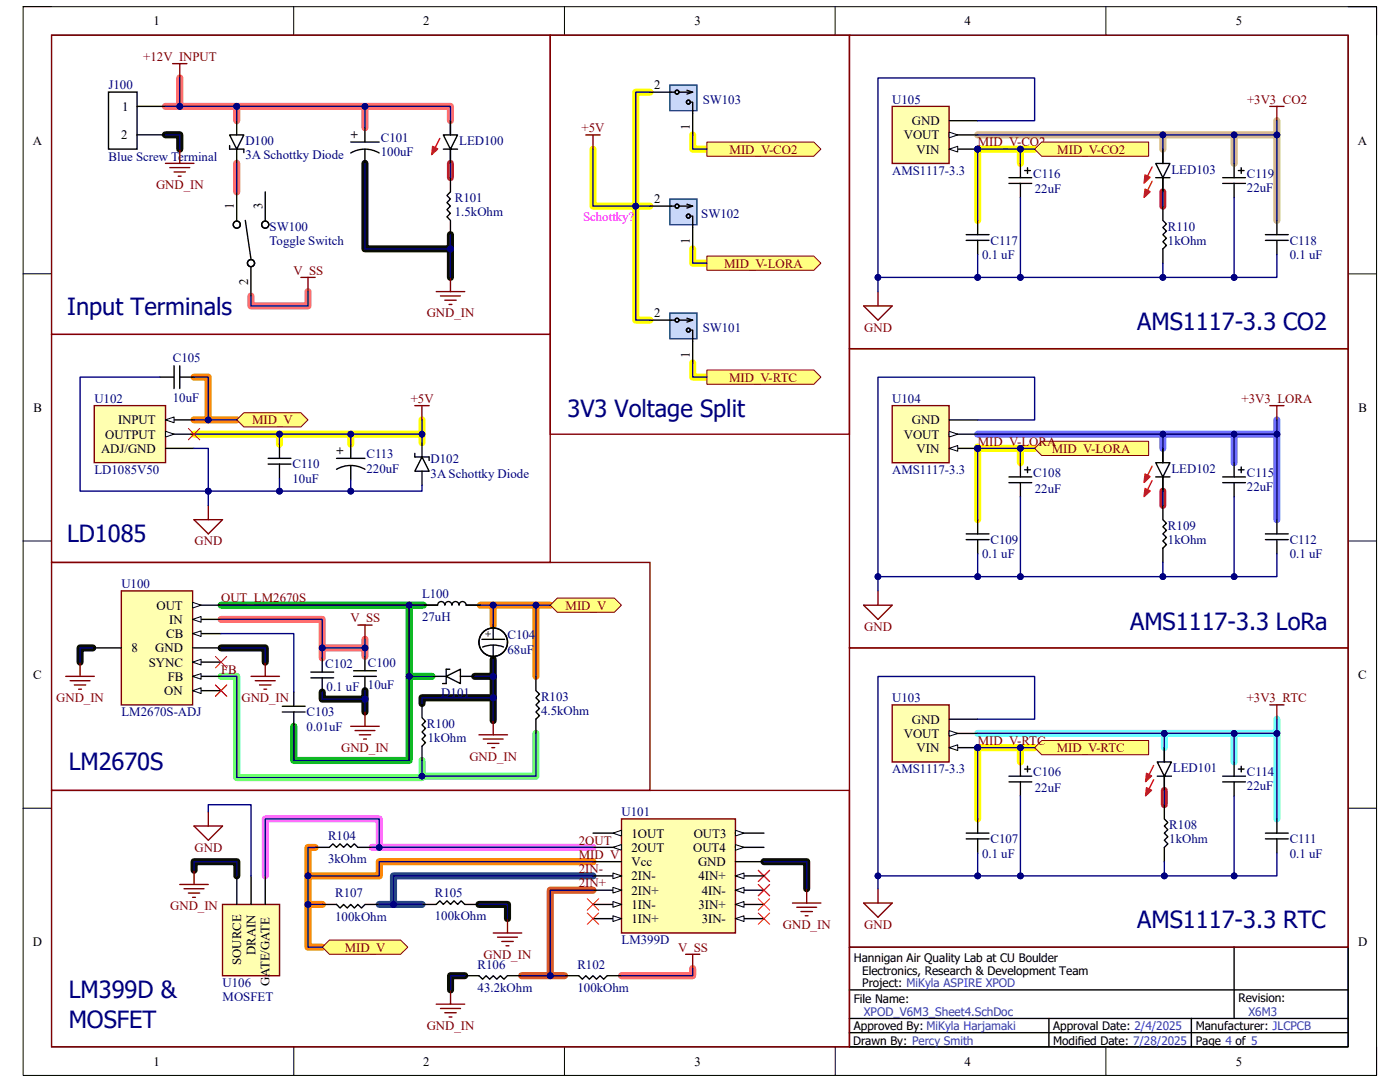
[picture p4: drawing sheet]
<svg xmlns="http://www.w3.org/2000/svg" width="279mm" height="216mm" viewBox="0 0 279 216" stroke-linecap="round" stroke-linejoin="round" font-family="sans-serif">
<defs><g id="words">
<g font-size="4.7" fill="#000080">
<text x="13.4" y="62.9">Input Terminals</text>
<text x="227" y="65.8">AMS1117-3.3 CO2</text>
<text x="113.2" y="83.1">3V3 Voltage Split</text>
<text x="13.4" y="108.1">LD1085</text>
<text x="225.6" y="125.8">AMS1117-3.3 LoRa</text>
<text x="13.7" y="153.6">LM2670S</text>
<text x="227" y="185.2">AMS1117-3.3 RTC</text>
<text x="13.7" y="199.1">LM399D &amp;</text>
<text x="13.7" y="205.1">MOSFET</text>
</g>
<g font-size="2.6">
<text x="30.6" y="5.1">1</text>
<text x="84.5" y="5.1">2</text>
<text x="138.6" y="5.1">3</text>
<text x="192.5" y="5.1">4</text>
<text x="246.6" y="5.1">5</text>
<text x="130.5" y="17.8">2</text>
<text x="24.4" y="22.1">1</text>
<text x="6.5" y="28.9">A</text>
<text x="24.2" y="27.8">2</text>
<text x="69.8" y="26.1" transform="rotate(90 69.8 26.1)">+</text>
<text x="137.7" y="25.9" transform="rotate(-90 137.7 25.9)">1</text>
<text x="180.4" y="27.8">VOUT</text>
<text x="182" y="25">GND</text>
<text x="271" y="28.9">A</text>
<text x="182.9" y="30.6">VIN</text>
<text x="46.7" y="41.7" transform="rotate(-90 46.7 41.7)">1</text>
<text x="52.4" y="41.7" transform="rotate(-90 52.4 41.7)">3</text>
<text x="130.5" y="40.6">2</text>
<text x="137.7" y="48.6" transform="rotate(-90 137.7 48.6)">1</text>
<text x="49.6" y="56.8" transform="rotate(-90 49.6 56.8)">2</text>
<text x="130.5" y="63.3">2</text>
<text x="137.7" y="71.4" transform="rotate(-90 137.7 71.4)">1</text>
<text x="6.7" y="82.2">B</text>
<text x="271.1" y="82.2">B</text>
<text x="21" y="87.5">OUTPUT</text>
<text x="23.6" y="84.7">INPUT</text>
<text x="67" y="89.2" transform="rotate(90 67 89.2)">+</text>
<text x="180.4" y="87.5">VOUT</text>
<text x="182" y="84.7">GND</text>
<text x="20.2" y="90.4">ADJ/GND</text>
<text x="182.9" y="90.4">VIN</text>
<text x="31.2" y="121.6">OUT</text>
<text x="33.8" y="124.5">IN</text>
<text x="26.2" y="130.2">8</text>
<text x="31" y="130.2">GND</text>
<text x="33.2" y="127.3">CB</text>
<text x="6.6" y="135.5">C</text>
<text x="29.7" y="133">SYNC</text>
<text x="33.5" y="135.8">FB</text>
<text x="271.1" y="135.5">C</text>
<text x="32.8" y="138.7">ON</text>
<text x="180.4" y="147.2">VOUT</text>
<text x="182" y="144.4">GND</text>
<text x="182.9" y="150.1">VIN</text>
<text x="126" y="167.1">1OUT</text>
<text x="138.5" y="167.1">OUT3</text>
<text x="126" y="170">2OUT</text>
<text x="126" y="172.8">Vcc</text>
<text x="138.3" y="170">OUT4</text>
<text x="139.3" y="172.8">GND</text>
<text x="126" y="175.7">2IN-</text>
<text x="126" y="178.5">2IN+</text>
<text x="139.4" y="175.7">4IN+</text>
<text x="140" y="178.5">4IN-</text>
<text x="126" y="181.3">1IN-</text>
<text x="126" y="184.2">1IN+</text>
<text x="139.4" y="181.3">3IN+</text>
<text x="140" y="184.2">3IN-</text>
<text x="6.6" y="188.8">D</text>
<text x="51" y="190.5" transform="rotate(-90 51 190.5)">DRAIN</text>
<text x="271" y="188.8">D</text>
<text x="48.1" y="192.5" transform="rotate(-90 48.1 192.5)">SOURCE</text>
<text x="53.8" y="196.8" transform="rotate(-90 53.8 196.8)">GATE/GATE</text>
<text x="30.6" y="212.6">1</text>
<text x="84.5" y="212.6">2</text>
<text x="138.6" y="212.6">3</text>
<text x="192.5" y="212.6">4</text>
<text x="246.6" y="212.6">5</text>
</g>
<g font-size="2.6" fill="#000080">
<text x="21.7" y="17.8">J100</text>
<text x="140.3" y="20.7">SW103</text>
<text x="178.1" y="20.7">U105</text>
<text x="49" y="28.9">D100</text>
<text x="76" y="28.4">C101</text>
<text x="91.6" y="28.9">LED100</text>
<text x="21.7" y="32.1">Blue Screw Terminal</text>
<text x="49" y="31.8">3A Schottky Diode</text>
<text x="76" y="31.2">100uF</text>
<text x="178.1" y="34.9">AMS1117-3.3</text>
<text x="206.2" y="35.5">C116</text>
<text x="233.8" y="34.6">LED103</text>
<text x="248.9" y="35.5">C119</text>
<text x="90.8" y="40.3">R101</text>
<text x="206.5" y="38.6">22uF</text>
<text x="248.9" y="38.3">22uF</text>
<text x="53.8" y="46">SW100</text>
<text x="90.8" y="43.2">1.5kOhm</text>
<text x="140" y="43.4">SW102</text>
<text x="233.1" y="46">R110</text>
<text x="53.8" y="48.8">Toggle Switch</text>
<text x="196" y="51.7">0.1 uF</text>
<text x="197.7" y="48.8">C117</text>
<text x="233.1" y="48.8">1kOhm</text>
<text x="257.4" y="48.8">C118</text>
<text x="257.4" y="51.7">0.1 uF</text>
<text x="140.3" y="66.2">SW101</text>
<text x="34.5" y="72.2">C105</text>
<text x="18.8" y="80.4">U102</text>
<text x="34.5" y="80.1">10uF</text>
<text x="178.1" y="80.4">U104</text>
<text x="18.8" y="94.6">LD1085V50</text>
<text x="58.4" y="93.5">C110</text>
<text x="73.1" y="91.5">C113</text>
<text x="73.1" y="94.3">220uF</text>
<text x="85.9" y="92.5">D102</text>
<text x="85.9" y="95.3">3A Schottky Diode</text>
<text x="178.1" y="94.6">AMS1117-3.3</text>
<text x="206.2" y="95.2">C108</text>
<text x="233.8" y="94.3">LED102</text>
<text x="248.9" y="95.2">C115</text>
<text x="58.4" y="96.3">10uF</text>
<text x="206.5" y="98.3">22uF</text>
<text x="248.9" y="98">22uF</text>
<text x="233.1" y="105.7">R109</text>
<text x="196" y="111.4">0.1 uF</text>
<text x="197.7" y="108.5">C109</text>
<text x="233.1" y="108.5">1kOhm</text>
<text x="257.4" y="108.5">C112</text>
<text x="257.4" y="111.4">0.1 uF</text>
<text x="24.2" y="117.4">U100</text>
<text x="84.2" y="119.4">L100</text>
<text x="84.2" y="123.9">27uH</text>
<text x="101.3" y="127.6">C104</text>
<text x="101.3" y="130.5">68uF</text>
<text x="64.9" y="133.3">C102</text>
<text x="65.2" y="137.8">0.1 uF</text>
<text x="73.4" y="133">C100</text>
<text x="73.4" y="137.6">10uF</text>
<text x="24.2" y="143">LM2670S-ADJ</text>
<text x="61.2" y="143">C103</text>
<text x="88.1" y="139">D101</text>
<text x="108" y="139.8">R103</text>
<text x="108" y="142.7">4.5kOhm</text>
<text x="178.1" y="140.1">U103</text>
<text x="61.2" y="145.8">0.01uF</text>
<text x="85.2" y="145.2">R100</text>
<text x="85.4" y="148.1">1kOhm</text>
<text x="178.1" y="154.3">AMS1117-3.3</text>
<text x="206.2" y="154.9">C106</text>
<text x="234.1" y="154.1">LED101</text>
<text x="248.9" y="154.9">C114</text>
<text x="206.5" y="158">22uF</text>
<text x="248.9" y="157.7">22uF</text>
<text x="65.5" y="167.6">R104</text>
<text x="124" y="162.9">U101</text>
<text x="233.4" y="165.4">R108</text>
<text x="65.5" y="172.2">3kOhm</text>
<text x="196" y="171.1">0.1 uF</text>
<text x="197.7" y="168.3">C107</text>
<text x="233.4" y="168.3">1kOhm</text>
<text x="257.4" y="168.3">C111</text>
<text x="257.4" y="171.1">0.1 uF</text>
<text x="66.9" y="179.1">R107</text>
<text x="86.8" y="178.9">R105</text>
<text x="66.9" y="183.8">100kOhm</text>
<text x="86.8" y="183.6">100kOhm</text>
<text x="124" y="188.4">LM399D</text>
<text x="44.4" y="197">U106</text>
<text x="95.3" y="193.3">R106</text>
<text x="95.3" y="198">43.2kOhm</text>
<text x="115.2" y="193.3">R102</text>
<text x="115.2" y="198">100kOhm</text>
<text x="44.4" y="199.8">MOSFET</text>
</g>
<g font-size="2.6" fill="#800000">
<text x="28.6" y="12.1">+12V_INPUT</text>
<text x="248.9" y="20.7">+3V3_CO2</text>
<text x="116.1" y="26.4">+5V</text>
<text x="195.1" y="29.2">MID_V-CO2</text>
<text x="145.6" y="30.6">MID_V-CO2</text>
<text x="211" y="30.6">MID_V-CO2</text>
<text x="31.1" y="37.7">GND_IN</text>
<text x="144.5" y="53.4">MID_V-LORA</text>
<text x="58.5" y="54.8">V_SS</text>
<text x="85.2" y="63.3">GND_IN</text>
<text x="172.5" y="66.2">GND</text>
<text x="145.5" y="76.1">MID_V-RTC</text>
<text x="82" y="80.4">+5V</text>
<text x="247.8" y="80.4">+3V3_LORA</text>
<text x="50.3" y="84.7">MID_V</text>
<text x="195.1" y="88.9">MID_V-LORA</text>
<text x="209.9" y="90.4">MID_V-LORA</text>
<text x="38.8" y="108.8">GND</text>
<text x="44.1" y="120.2">OUT_LM2670S</text>
<text x="69.9" y="124.2">V_SS</text>
<text x="112.9" y="121.6">MID_V</text>
<text x="172.5" y="125.9">GND</text>
<text x="44.1" y="134.4">FB</text>
<text x="11.2" y="140.1">GND_IN</text>
<text x="48.2" y="140.1">GND_IN</text>
<text x="248.8" y="140.1">+3V3_RTC</text>
<text x="195.1" y="148.6">MID_V-RTC</text>
<text x="68.1" y="150.1">GND_IN</text>
<text x="93.7" y="151.8">GND_IN</text>
<text x="210.9" y="150.1">MID_V-RTC</text>
<text x="38.8" y="170">GND</text>
<text x="115.5" y="171.4">MID_V</text>
<text x="115.5" y="168.6">2OUT</text>
<text x="115.5" y="174.2">2IN-</text>
<text x="115.5" y="177.1">2IN+</text>
<text x="34" y="181.6">GND_IN</text>
<text x="156.3" y="185.3">GND_IN</text>
<text x="172.5" y="185.3">GND</text>
<text x="68.8" y="189.9">MID_V</text>
<text x="96.5" y="191.3">GND_IN</text>
<text x="135.3" y="189.9">V_SS</text>
<text x="85.2" y="205.5">GND_IN</text>
</g>
<text font-size="2.6" fill="#f0f" x="116.4" y="44">Schottky?</text>
<g font-size="2.3">
<text x="170.4" y="191.9">Hannigan Air Quality Lab at CU Boulder</text>
<text x="172.1" y="194.5">Electronics, Research &amp; Development Team</text>
<text x="172.1" y="197">Project: MiKyla ASPIRE XPOD</text>
<text x="170.4" y="200.2">File Name:</text>
<text x="247.2" y="199.9">Revision:</text>
<text x="170.2" y="208.4">Drawn By: Percy Smith</text>
<text x="170.4" y="205.6">Approved By: MiKyla Harjamaki</text>
<text x="210.2" y="208.4">Modified Date: 7/28/2025</text>
<text x="210.2" y="205.6">Approval Date: 2/4/2025</text>
<text x="238.6" y="205.6">Manufacturer: JLCPCB</text>
<text x="238.6" y="208.4">Page 4 of 5</text>
</g>
<g font-size="2.3" fill="#15c">
<text x="172.4" y="202.7">XPOD_V6M3_Sheet4.SchDoc</text>
<text x="249.2" y="202.7">X6M3</text>
</g>
<text font-size="2.1" x="96.8" y="126" transform="rotate(90 96.8 126)">+</text>
</g></defs>
<path d="M4.6 1.3h270.1v213.3h-270.1z" fill="none" stroke="#000" stroke-width=".2"/>
<path d="M10.3 7h258.7v201.9h-258.7z" fill="#fff"/>
<g fill="none" stroke="#000" stroke-width=".2">
<path d="M4.6 1.3h5.7M10.3 7h258.7v201.9h-258.7zM58.6 1.3v5.7M112.6 1.3v5.7M166.7 1.3v5.7M220.7 1.3v5.7M269 1.3h5.7v5.7M4.6 54.6h5.7M269 54.7h5.7M4.6 107.9h5.7M269 107.9h5.7M4.6 161.3h5.7"/>
<path d="M269 161.3h5.7M58.6 208.9v5.7M112.6 208.9v5.7M166.7 208.9v5.7M220.7 208.9v5.7M274.7 208.9v5.7"/>
</g>
<path d="M35.9 15.5v5.7h11.3M33 21.2h2.9M47.2 21.2h25.6v4.3M47.2 21.2v2.9M47.2 32.6v5.7M72.8 21.2h17.1v2.9M61.5 58.2v2.8h-11.4v-1.9M44.1 123.6h20.2v7.7M64.3 129.3h8.5M72.8 127.6v3.4M138.2 193.3v1.4h-14.2" fill="none" stroke="#ff6e6e" stroke-width="1.4"/>
<g fill="none" stroke="#ff0" stroke-width="1.4">
<path d="M129.7 18.4h-2.8v22.7h-8.6v-11.3M138.2 26.9v2.9h2.9M203.6 29.8v2.8M206.5 29.8h-11.4v14.2M129.7 41.1h-2.8v22.8h2.8M138.2 49.7v2.8h2.9M138.2 72.4v2.8h2.9M38.7 86.6h45.5v1.7M55.8 86.6v2M70 86.6v2M84.2 83.8v2.8M195.1 89.5h11.4"/>
<path d="M195.1 89.2v14.5M203.6 89.5v2.8M203.6 149.2v2.8M206.5 149.2h-11.4v14.2"/>
</g>
<path d="M232.1 26.9v2.9M246.3 26.9v5.7M254.8 24.1v2.8h-59.7M254.8 26.9v17.1" fill="none" stroke="#ccb87b" stroke-width="1.4"/>
<g fill="none" stroke="#080d02" stroke-width="1.4">
<path d="M33 26.9h2.9v2.9M72.8 32.6v17.1h17.1v-2.9M89.9 49.7v5.7M18.5 129.3h-2.5v2.8M44.1 129.3h8.8v2.8M72.8 139.5v2.6M72.8 137.8v1.7h-8.5v-1.4M98.4 139.2h-14.2v1.2M98.4 131.6v3.4h-3.7M98.4 135v8.8M38.7 173.7v-1.8h8.6v2.9M152.5 171.9h8.5v5.4"/>
<path d="M92.8 194.7h-2.9v2.8M95.6 180.5h5.7v2.8"/>
</g>
<path d="M89.9 32.6v2.9M232.1 38.3v2.8M232.1 98v2.9M232.4 157.7v2.9" fill="none" stroke="#d62654" stroke-width="1.4"/>
<path d="M38.7 75.2h2.9v8.6h-2.9M41.6 83.8h5.6M95.9 120.8h13.9M98.4 120.8v3.9M107 120.8v14.2M62.9 169.1h-1.4v5.7M118.3 171.9h-42.6v2.9h-14.2v14.2h2.8M61.5 180.5h2.8" fill="none" stroke="#fd8400" stroke-width="1.4"/>
<path d="M232.1 86.6v2.9M246.3 86.6v5.7M254.8 83.8v2.8h-59.7M254.8 86.6v17.1" fill="none" stroke="#6e6eff" stroke-width="1.4"/>
<path d="M44.1 120.8h37.6v30.9h-23.1v-6.8M81.7 135h4.5M81.7 120.8h2.8" fill="none" stroke="#00be00" stroke-width="1.4"/>
<path d="M44.1 135h3.1v20.2h37v-.3h22.8v-8.6M84.2 151.7v3.2" fill="none" stroke="#6eff6e" stroke-width="1.4"/>
<path d="M232.4 146.3v2.9M246.3 146.3v5.7M254.8 143.5v2.8h-59.7M254.8 146.3v17.1" fill="none" stroke="#6effff" stroke-width="1.4"/>
<path d="M74.3 169.1h44M75.7 169.1v-5.7h-22.8v11.4" fill="none" stroke="#ff6eff" stroke-width="1.4"/>
<path d="M118.3 174.8h-39.8v5.7h-2.8M78.5 180.5h5.7" fill="none" stroke="#1c4587" stroke-width="1.4"/>
<path d="M118.3 177.6h-8.5v17.1h-5.7M109.8 194.7h2.8" fill="none" stroke="#de4f16" stroke-width="1.4"/>
<path d="M21.7 18.4h5.6v11.4h-5.6zM27.3 21.2h5.7M27.3 26.9h5.7M169.5 189h99.5v19.9h-99.5zM169.5 197.5h99.5M246.3 189v14.2M169.5 206.1h99.5M169.5 203.2h99.5M209.3 203.2v5.7M237.8 203.2v5.7" fill="none" stroke="#000" stroke-width=".28"/>
<path d="M34.5 12.7h2.8M35.9 12.7v2.8M253.4 21.2h2.8M254.8 21.2v2.9" fill="none" stroke="#800000" stroke-width=".28"/>
<path d="M133.7 17h5.4v5.1h-5.4z" fill="#c9daf8"/>
<path d="M133.7 17h5.4v5.1h-5.4z" fill="none" stroke="#073763" stroke-width=".28"/>
<g fill="none" stroke="#000" stroke-width=".28">
<path d="M129.7 18.4h4.8M135.7 18.4h2.5M137.1 18l1.1 .4-1.1 .4M138 20.4h.2v6.5"/>
<circle cx="135.1" cy="18.4" r=".39"/>
<circle cx="137.4" cy="20.4" r=".39"/>
</g>
<circle cx="195.1" cy="29.8" r=".57" fill="#000080"/>
<circle cx="195.1" cy="29.8" r=".57" fill="none" stroke="#000080" stroke-width=".2"/>
<path d="M178.1 21.2h11.3v11.4h-11.3z" fill="#ffffb0"/>
<path d="M178.1 21.2h11.3v11.4h-11.3z" fill="none" stroke="#800000" stroke-width=".28"/>
<path d="M189.4 29.8h5.7" fill="none" stroke="#000" stroke-width=".28"/>
<path d="M189.4 29.8l1.7-.6v1.1z" fill="#f8fcff"/>
<path d="M189.4 29.8l1.7-.6v1.1z" fill="none" stroke="#000" stroke-width=".2"/>
<circle cx="195.1" cy="29.8" r=".57" fill="#000080"/>
<circle cx="195.1" cy="29.8" r=".57" fill="none" stroke="#000080" stroke-width=".2"/>
<path d="M189.4 26.9h5.7" fill="none" stroke="#000" stroke-width=".28"/>
<path d="M189.4 26.4l1.7 .5-1.7 .6z" fill="#f8fcff"/>
<path d="M189.4 26.4l1.7 .5-1.7 .6z" fill="none" stroke="#000" stroke-width=".2"/>
<path d="M45.8 29v.8h1.4M47.2 29.8l1.5-2.9h-2.9l1.4 2.9h1.5v.7M47.2 24.1v2.8M47.2 29.8v2.8M88.5 29.8h1.4M89.9 24.1v2.8M91.3 29.8h-1.4l-1.4-2.9h2.8l-1.4 2.9v2.8M189.4 24.1h5.7" fill="none" stroke="#000" stroke-width=".28"/>
<path d="M87.8 27.6l-1.5 2.9" fill="none" stroke="#f00" stroke-width=".28"/>
<path d="M86.3 29.2l1.1 .5-1.3 1.2z" fill="#f00"/>
<path d="M86.3 29.2l1.1 .5-1.3 1.2z" fill="none" stroke="#f00" stroke-width=".28"/>
<path d="M70 28.3h5.7M70 30.5a5.7 5.7 0 0 1 5.7 0M72.8 25.5v2.8M72.8 29.8v2.8M89.9 24.1v2.8M89.9 29.8v2.8" fill="none" stroke="#000" stroke-width=".28"/>
<circle cx="195.1" cy="29.8" r=".57" fill="#000080"/>
<circle cx="195.1" cy="29.8" r=".57" fill="none" stroke="#000080" stroke-width=".2"/>
<path d="M33 32.6h5.7M33.9 33.4h4M34.7 34.3h2.3M35.6 35.2h.6M35.9 29.8v2.8M116.9 26.9h2.9M118.3 26.9v2.9" fill="none" stroke="#800000" stroke-width=".28"/>
<circle cx="195.1" cy="29.8" r=".57" fill="#000080"/>
<circle cx="195.1" cy="29.8" r=".57" fill="none" stroke="#000080" stroke-width=".2"/>
<path d="M141.1 28.3h21.3l1.4 1.5-1.4 1.4h-21.3z" fill-rule="evenodd" fill="#ffff80"/>
<path d="M141.1 28.3h21.3l1.4 1.5-1.4 1.4h-21.3z" fill="none" stroke="#800000" stroke-width=".2"/>
<path d="M206.5 29.8l1.4-1.5h21.3v2.9h-21.3z" fill-rule="evenodd" fill="#ffff80"/>
<path d="M206.5 29.8l1.4-1.5h21.3v2.9h-21.3z" fill="none" stroke="#800000" stroke-width=".2"/>
<path d="M230.7 35.5h1.4M232.1 29.8v2.8M233.5 35.5h-1.4l-1.4-2.9h2.8l-1.4 2.9v2.8" fill="none" stroke="#000" stroke-width=".28"/>
<path d="M229.9 33.3l-1.4 2.9" fill="none" stroke="#f00" stroke-width=".28"/>
<path d="M228.5 34.9l1 .5-1.2 1.2z" fill="#f00"/>
<path d="M228.5 34.9l1 .5-1.2 1.2zM229.9 36.2l-1.4 2.8" fill="none" stroke="#f00" stroke-width=".28"/>
<path d="M232.1 29.8v2.8M232.1 35.5v2.8" fill="none" stroke="#000" stroke-width=".28"/>
<path d="M228.5 37.7l1 .5-1.2 1.2z" fill="#f00"/>
<path d="M228.5 37.7l1 .5-1.2 1.2z" fill="none" stroke="#f00" stroke-width=".28"/>
<g fill="none" stroke="#000" stroke-width=".28">
<path d="M89.9 35.5v2.8l-.7 .7 .7 .7-.7 .7 .7 .7-.7 .7 .7 .8-.7 .7 .7 .7v2.8M201.4 35.5h4.5M201.4 36.6h4.5M203.6 32.6v2.9M203.6 36.6v2.8M204.5 34h1.1M205.1 33.5v1.1M244 35.5h4.6M244 36.6h4.6M246.3 32.6v2.9M246.3 36.6v2.8M247.1 34h1.2"/>
<path d="M247.7 33.5v1.1M232.1 41.1v2.9l.7 .7-.7 .7 .7 .7-.7 .7 .7 .7-.7 .7 .7 .8-.7 .7v2.8"/>
</g>
<path d="M133.7 39.7h5.4v5.1h-5.4z" fill="#c9daf8"/>
<path d="M133.7 39.7h5.4v5.1h-5.4z" fill="none" stroke="#073763" stroke-width=".28"/>
<g fill="none" stroke="#000" stroke-width=".28">
<path d="M47.2 38.3v5.7M52.9 38.3v5.7M49 44l1.1 7.6M50.1 53.4v5.7M129.7 41.1h4.8M135.7 41.1h2.5M137.1 40.7l1.1 .4-1.1 .4M138 43.1h.2v6.6M192.8 48h4.6M192.8 46.8h4.6M195.1 44v2.8M195.1 48v2.8"/>
<path d="M252.5 48h4.6M252.5 46.8h4.6M254.8 44v2.8M254.8 48v2.8"/>
<circle cx="47.3" cy="44.8" r=".71"/>
<circle cx="50.1" cy="52.5" r=".71"/>
<circle cx="52.9" cy="44.8" r=".71"/>
<circle cx="135.1" cy="41.1" r=".39"/>
<circle cx="137.4" cy="43.1" r=".39"/>
</g>
<path d="M141.1 51.1h21.3l1.4 1.4-1.4 1.4h-21.3z" fill-rule="evenodd" fill="#ffff80"/>
<path d="M141.1 51.1h21.3l1.4 1.4-1.4 1.4h-21.3z" fill="none" stroke="#800000" stroke-width=".2"/>
<path d="M10.3 7h99.5v59.7h-99.5zM169.5 7h99.5v62.6h-99.5zM60 55.4h2.9M61.5 55.4v2.8M87.1 58.2h5.7M87.9 59.1h4M88.8 59.9h2.2M89.9 55.4v2.8M175.2 58.2v2.8M89.6 60.7h.6M172.4 61h5.7l-2.9 2.9z" fill="none" stroke="#800000" stroke-width=".28"/>
<path d="M133.7 62.5h5.4v5.1h-5.4z" fill="#c9daf8"/>
<path d="M133.7 62.5h5.4v5.1h-5.4z" fill="none" stroke="#073763" stroke-width=".28"/>
<g fill="none" stroke="#000" stroke-width=".28">
<path d="M129.7 63.9h4.8M135.7 63.9h2.5M137.1 63.5l1.1 .4-1.1 .4M138 65.9h.2v6.5"/>
<circle cx="135.1" cy="63.9" r=".38"/>
<circle cx="135.1" cy="63.9" r=".39"/>
<circle cx="137.4" cy="65.9" r=".39"/>
</g>
<path d="M141.1 73.8h21.3l1.4 1.4-1.4 1.5h-21.3z" fill-rule="evenodd" fill="#ffff80"/>
<path d="M141.1 73.8h21.3l1.4 1.4-1.4 1.5h-21.3z" fill="none" stroke="#800000" stroke-width=".2"/>
<path d="M31.9 75.2h2.8M34.7 73v4.5M35.9 73v4.5M35.9 75.2h2.8" fill="none" stroke="#000" stroke-width=".28"/>
<path d="M82.8 80.9h2.8M84.2 80.9v2.9M253.4 80.9h2.8M254.8 80.9v2.9" fill="none" stroke="#800000" stroke-width=".28"/>
<path d="M47.2 83.8l1.5-1.4h11.3l1.5 1.4-1.5 1.4h-11.3z" fill-rule="evenodd" fill="#ffff80"/>
<path d="M47.2 83.8l1.5-1.4h11.3l1.5 1.4-1.5 1.4h-11.3z" fill="none" stroke="#800000" stroke-width=".2"/>
<path d="M109.8 7h59.7v79.6h-59.7z" fill="none" stroke="#800000" stroke-width=".28"/>
<circle cx="195.1" cy="89.5" r=".57" fill="#000080"/>
<circle cx="195.1" cy="89.5" r=".57" fill="none" stroke="#000080" stroke-width=".2"/>
<path d="M178.1 80.9h11.3v11.4h-11.3z" fill="#ffffb0"/>
<path d="M178.1 80.9h11.3v11.4h-11.3z" fill="none" stroke="#800000" stroke-width=".28"/>
<path d="M189.4 89.5h5.7" fill="none" stroke="#000" stroke-width=".28"/>
<path d="M189.4 89.5l1.7-.6v1.1z" fill="#f8fcff"/>
<path d="M189.4 89.5l1.7-.6v1.1z" fill="none" stroke="#000" stroke-width=".2"/>
<circle cx="195.1" cy="89.5" r=".57" fill="#000080"/>
<circle cx="195.1" cy="89.5" r=".57" fill="none" stroke="#000080" stroke-width=".2"/>
<path d="M189.4 86.6h5.7" fill="none" stroke="#000" stroke-width=".28"/>
<path d="M189.4 86.1l1.7 .5-1.7 .6z" fill="#f8fcff"/>
<path d="M189.4 86.1l1.7 .5-1.7 .6z" fill="none" stroke="#000" stroke-width=".2"/>
<path d="M189.4 83.8h5.7" fill="none" stroke="#000" stroke-width=".28"/>
<path d="M206.5 89.5l1.4-1.4h21.3v2.8h-21.3z" fill-rule="evenodd" fill="#ffff80"/>
<path d="M206.5 89.5l1.4-1.4h21.3v2.8h-21.3z" fill="none" stroke="#800000" stroke-width=".2"/>
<circle cx="195.1" cy="89.5" r=".57" fill="#000080"/>
<circle cx="195.1" cy="89.5" r=".57" fill="none" stroke="#000080" stroke-width=".2"/>
<path d="M18.8 80.9h14.2v11.4h-14.2z" fill="#ffffb0"/>
<path d="M18.8 80.9h14.2v11.4h-14.2z" fill="none" stroke="#800000" stroke-width=".28"/>
<path d="M33 83.8h5.7" fill="none" stroke="#000" stroke-width=".28"/>
<path d="M33 83.8l1.7-.6v1.1z" fill="#f8fcff"/>
<path d="M33 83.8l1.7-.6v1.1z" fill="none" stroke="#000" stroke-width=".2"/>
<path d="M33 86.6h5.7" fill="none" stroke="#000" stroke-width=".28"/>
<path d="M33 86.1l1.7 .5-1.7 .6z" fill="#f8fcff"/>
<path d="M33 86.1l1.7 .5-1.7 .6z" fill="none" stroke="#000" stroke-width=".2"/>
<g fill="none" stroke="#000" stroke-width=".28">
<path d="M33 89.5h5.7M53.5 92.6h4.6M53.5 91.5h4.6M55.8 88.6v2.9M55.8 92.6v2.8M67.2 91.5h5.6M67.2 93.6a5.7 5.7 0 0 1 5.6 0M70 88.6v2.9M70 92.9v2.8M82.8 90.5v.7h1.4l1.4 2.8h-2.8l1.4-2.8M84.2 91.2h1.4v.7M84.2 88.3v2.9"/>
<path d="M84.2 94v2.9M230.7 95.2h1.4M232.1 89.5v2.8M233.5 95.2h-1.4l-1.4-2.9h2.8l-1.4 2.9v2.8"/>
</g>
<path d="M229.9 93l-1.4 2.9" fill="none" stroke="#f00" stroke-width=".28"/>
<path d="M228.5 94.6l1 .5-1.2 1.2z" fill="#f00"/>
<path d="M228.5 94.6l1 .5-1.2 1.2zM229.9 95.9l-1.4 2.8" fill="none" stroke="#f00" stroke-width=".28"/>
<path d="M232.1 89.5v2.8M232.1 95.2v2.8" fill="none" stroke="#000" stroke-width=".28"/>
<path d="M228.5 97.5l1 .5-1.2 1.1z" fill="#f00"/>
<path d="M228.5 97.5l1 .5-1.2 1.1z" fill="none" stroke="#f00" stroke-width=".28"/>
<g fill="none" stroke="#000" stroke-width=".28">
<path d="M201.4 95.2h4.5M201.4 96.3h4.5M203.6 92.3v2.9M203.6 96.3v2.8M204.5 93.7h1.1M205.1 93.2v1.1M244 95.2h4.6M244 96.3h4.6M246.3 92.3v2.9M246.3 96.3v2.8M247.1 93.7h1.2M247.7 93.2v1.1"/>
<path d="M192.8 107.7h4.6M192.8 106.5h4.6M195.1 103.7v2.8M195.1 107.7v2.8M232.1 100.9v2.8l.7 .7-.7 .7 .7 .7-.7 .7 .7 .8-.7 .6 .7 .8-.7 .7v2.8M252.5 107.7h4.6M252.5 106.5h4.6M254.8 103.7v2.8M254.8 107.7v2.8"/>
</g>
<path d="M10.3 66.7h99.5v45.5h-99.5zM38.7 103.7h5.7l-2.8 2.8zM41.6 100.8v2.9M175.2 117.9v2.9M172.4 120.8h5.7l-2.9 2.8z" fill="none" stroke="#800000" stroke-width=".28"/>
<path d="M109.8 120.8l1.4-1.5h11.4l1.4 1.5-1.4 1.4h-11.4z" fill-rule="evenodd" fill="#ffff80"/>
<path d="M109.8 120.8l1.4-1.5h11.4l1.4 1.5-1.4 1.4h-11.4z" fill="none" stroke="#800000" stroke-width=".2"/>
<g fill="none" stroke="#000" stroke-width=".28">
<path d="M87.3 120.8h-2.8h2.8a.72 .72 0 0 1 .8-.8 .72 .72 0 0 1 .7 .8 .71 .71 0 0 1 .7-.8 .71 .71 0 0 1 .7 .8 .71 .71 0 0 1 .7-.8 .71 .71 0 0 1 .7 .8 .71 .71 0 0 1 .7-.8 .71 .71 0 0 1 .7 .8h2.9h-2.9M96.2 127.6h4.5M98.4 124.7v2.9M98.4 128.7v2.9M100.5 129.1l-1.8-.4-1.2 .1-1.2 .3"/>
<circle cx="98.4" cy="128.1" r="2.84"/>
</g>
<path d="M169.5 69.6h99.5v59.7h-99.5zM71.4 124.7h2.9M72.8 124.7v2.9" fill="none" stroke="#800000" stroke-width=".28"/>
<path d="M24.2 117.9h14.2v22.8h-14.2z" fill="#ffffb0"/>
<path d="M24.2 117.9h14.2v22.8h-14.2z" fill="none" stroke="#800000" stroke-width=".28"/>
<path d="M38.4 123.6h5.7" fill="none" stroke="#000" stroke-width=".28"/>
<path d="M38.4 123.6l1.7-.6v1.2z" fill="#f8fcff"/>
<path d="M38.4 123.6l1.7-.6v1.2z" fill="none" stroke="#000" stroke-width=".2"/>
<path d="M38.4 120.8h5.7" fill="none" stroke="#000" stroke-width=".28"/>
<path d="M38.4 120.2l1.7 .6-1.7 .5z" fill="#f8fcff"/>
<path d="M38.4 120.2l1.7 .6-1.7 .5z" fill="none" stroke="#000" stroke-width=".2"/>
<path d="M38.4 126.4h5.7" fill="none" stroke="#000" stroke-width=".28"/>
<path d="M38.4 126.4l1.7-.5v1.1z" fill="#f8fcff"/>
<path d="M38.4 126.4l1.7-.5v1.1z" fill="none" stroke="#000" stroke-width=".2"/>
<path d="M38.4 129.3h5.7M38.4 132.1h5.7" fill="none" stroke="#000" stroke-width=".28"/>
<path d="M38.4 132.1l1.7-.5v1.1z" fill="#f8fcff"/>
<path d="M38.4 132.1l1.7-.5v1.1z" fill="none" stroke="#000" stroke-width=".2"/>
<path d="M38.4 135h5.7" fill="none" stroke="#000" stroke-width=".28"/>
<path d="M38.4 135l1.7-.6v1.1z" fill="#f8fcff"/>
<path d="M38.4 135l1.7-.6v1.1z" fill="none" stroke="#000" stroke-width=".2"/>
<path d="M38.4 137.8h5.7" fill="none" stroke="#000" stroke-width=".28"/>
<path d="M38.4 137.8l1.7-.6v1.2z" fill="#f8fcff"/>
<path d="M38.4 137.8l1.7-.6v1.2z" fill="none" stroke="#000" stroke-width=".2"/>
<g fill="none" stroke="#000" stroke-width=".28">
<path d="M18.5 129.3h5.7M58.6 138.1v2.8M62 135.3h4.6M62 134.1h4.6M64.3 131.3v2.8M64.3 135.3v2.8M70.6 135h4.5M70.6 133.8h4.5M72.8 131v2.8M72.8 135v2.8M86.2 135h2.8M89 135l2.9 1.4v-2.9l-2.9 1.5v1.4h-.7"/>
<path d="M89.8 133.5h-.8v1.5M91.9 135h2.8M107 135v2.8l.7 .7-.7 .7 .7 .7-.7 .8 .7 .7-.7 .7 .7 .7-.7 .7v2.8M56.3 142.1h4.6M56.3 140.9h4.6M58.6 142.1v2.8M84.2 140.4v2.8l.7 .7-.7 .7 .7 .8-.7 .7 .7 .7-.7 .7 .7 .7-.7 .7v2.8"/>
</g>
<path d="M43 131l2.3 2.3M43 136.7l2.3 2.2M45.3 131l-2.3 2.3M45.3 136.7l-2.3 2.2" fill="none" stroke="#f00" stroke-width=".2"/>
<path d="M253.4 140.7h2.8M254.8 140.7v2.8" fill="none" stroke="#800000" stroke-width=".28"/>
<circle cx="195.1" cy="149.2" r=".57" fill="#000080"/>
<circle cx="195.1" cy="149.2" r=".57" fill="none" stroke="#000080" stroke-width=".2"/>
<path d="M178.1 140.7h11.3v11.3h-11.3z" fill="#ffffb0"/>
<path d="M178.1 140.7h11.3v11.3h-11.3z" fill="none" stroke="#800000" stroke-width=".28"/>
<path d="M189.4 149.2h5.7" fill="none" stroke="#000" stroke-width=".28"/>
<path d="M189.4 149.2l1.7-.6v1.2z" fill="#f8fcff"/>
<path d="M189.4 149.2l1.7-.6v1.2z" fill="none" stroke="#000" stroke-width=".2"/>
<circle cx="195.1" cy="149.2" r=".57" fill="#000080"/>
<circle cx="195.1" cy="149.2" r=".57" fill="none" stroke="#000080" stroke-width=".2"/>
<path d="M189.4 146.3h5.7" fill="none" stroke="#000" stroke-width=".28"/>
<path d="M189.4 145.8l1.7 .5-1.7 .6z" fill="#f8fcff"/>
<path d="M189.4 145.8l1.7 .5-1.7 .6z" fill="none" stroke="#000" stroke-width=".2"/>
<path d="M189.4 143.5h5.7" fill="none" stroke="#000" stroke-width=".28"/>
<path d="M206.5 149.2l1.4-1.4h21.3v2.8h-21.3z" fill-rule="evenodd" fill="#ffff80"/>
<path d="M206.5 149.2l1.4-1.4h21.3v2.8h-21.3z" fill="none" stroke="#800000" stroke-width=".2"/>
<circle cx="195.1" cy="149.2" r=".57" fill="#000080"/>
<circle cx="195.1" cy="149.2" r=".57" fill="none" stroke="#000080" stroke-width=".2"/>
<path d="M230.9 154.9h1.5M232.4 149.2v2.8M233.8 154.9h-1.4l-1.5-2.9h2.9l-1.4 2.9v2.8" fill="none" stroke="#000" stroke-width=".28"/>
<path d="M230.2 152.7l-1.4 2.9" fill="none" stroke="#f00" stroke-width=".28"/>
<path d="M228.8 154.3l1 .5-1.2 1.2z" fill="#f00"/>
<path d="M228.8 154.3l1 .5-1.2 1.2zM230.2 155.6l-1.4 2.8" fill="none" stroke="#f00" stroke-width=".28"/>
<path d="M232.4 149.2v2.8M232.4 154.9v2.8" fill="none" stroke="#000" stroke-width=".28"/>
<path d="M228.8 157.2l1 .5-1.2 1.1z" fill="#f00"/>
<path d="M228.8 157.2l1 .5-1.2 1.1z" fill="none" stroke="#f00" stroke-width=".28"/>
<g fill="none" stroke="#000" stroke-width=".28">
<path d="M201.4 154.9h4.5M201.4 156h4.5M203.6 152v2.9M203.6 156v2.9M204.5 153.5h1.1M205.1 152.9v1.1M244 154.9h4.6M244 156h4.6M246.3 152v2.9M246.3 156v2.9M247.1 153.5h1.2M247.7 152.9v1.1"/>
<path d="M62.9 169.1h2.8l.7-.7 .8 .7 .7-.7 .7 .7 .7-.7 .7 .7 .7-.7 .7 .7h2.9M192.8 167.4h4.6M192.8 166.2h4.6M195.1 163.4v2.8M195.1 167.4v2.8M232.4 160.6v2.8l.7 .7-.7 .7 .7 .7-.7 .7 .7 .8-.7 .7 .7 .7-.7 .7v2.8M252.5 167.4h4.6M252.5 166.2h4.6M254.8 163.4v2.8M254.8 167.4v2.8"/>
</g>
<path d="M10.3 112.2h119.4v45.5h-119.4zM35.9 176.5h5.7M36.7 177.3h4M37.6 178.2h2.3M38.4 179h.6M38.7 164.8h5.7l-2.8 2.9zM38.7 173.7v2.8M41.6 162v2.8" fill="none" stroke="#800000" stroke-width=".28"/>
<path d="M151.3 173.7l2.3 2.2M153.6 173.7l-2.3 2.2" fill="none" stroke="#f00" stroke-width=".2"/>
<path d="M124 163.4h22.8v22.8h-22.8z" fill="#ffffb0"/>
<path d="M124 163.4h22.8v22.8h-22.8z" fill="none" stroke="#800000" stroke-width=".28"/>
<path d="M118.3 166.2h5.7" fill="none" stroke="#000" stroke-width=".28"/>
<path d="M122.3 166.2l1.7-.5v1.1z" fill="#f8fcff"/>
<path d="M122.3 166.2l1.7-.5v1.1z" fill="none" stroke="#000" stroke-width=".2"/>
<path d="M118.3 169.1h5.7" fill="none" stroke="#000" stroke-width=".28"/>
<path d="M122.3 169.1l1.7-.6v1.2z" fill="#f8fcff"/>
<path d="M122.3 169.1l1.7-.6v1.2z" fill="none" stroke="#000" stroke-width=".2"/>
<path d="M118.3 174.8h5.7M118.3 171.9h5.7" fill="none" stroke="#000" stroke-width=".28"/>
<path d="M122.3 174.2l1.7 .6-1.7 .5z" fill="#f8fcff"/>
<path d="M122.3 174.2l1.7 .6-1.7 .5z" fill="none" stroke="#000" stroke-width=".2"/>
<path d="M118.3 177.6h5.7" fill="none" stroke="#000" stroke-width=".28"/>
<path d="M122.3 177.1l1.7 .5-1.7 .6z" fill="#f8fcff"/>
<path d="M122.3 177.1l1.7 .5-1.7 .6z" fill="none" stroke="#000" stroke-width=".2"/>
<path d="M118.3 180.5h5.7" fill="none" stroke="#000" stroke-width=".28"/>
<path d="M122.3 179.9l1.7 .6-1.7 .5z" fill="#f8fcff"/>
<path d="M122.3 179.9l1.7 .6-1.7 .5z" fill="none" stroke="#000" stroke-width=".2"/>
<path d="M118.3 183.3h5.7" fill="none" stroke="#000" stroke-width=".28"/>
<path d="M122.3 182.7l1.7 .6-1.7 .6z" fill="#f8fcff"/>
<path d="M122.3 182.7l1.7 .6-1.7 .6z" fill="none" stroke="#000" stroke-width=".2"/>
<path d="M146.8 183.3h5.7" fill="none" stroke="#000" stroke-width=".28"/>
<path d="M146.8 183.3l1.7-.6v1.2z" fill="#f8fcff"/>
<path d="M146.8 183.3l1.7-.6v1.2z" fill="none" stroke="#000" stroke-width=".2"/>
<path d="M146.8 180.5h5.7" fill="none" stroke="#000" stroke-width=".28"/>
<path d="M146.8 180.5l1.7-.6v1.1z" fill="#f8fcff"/>
<path d="M146.8 180.5l1.7-.6v1.1z" fill="none" stroke="#000" stroke-width=".2"/>
<path d="M146.8 177.6h5.7" fill="none" stroke="#000" stroke-width=".28"/>
<path d="M146.8 177.6l1.7-.5v1.1z" fill="#f8fcff"/>
<path d="M146.8 177.6l1.7-.5v1.1z" fill="none" stroke="#000" stroke-width=".2"/>
<path d="M146.8 174.8h5.7" fill="none" stroke="#000" stroke-width=".28"/>
<path d="M146.8 174.8l1.7-.6v1.1z" fill="#f8fcff"/>
<path d="M146.8 174.8l1.7-.6v1.1z" fill="none" stroke="#000" stroke-width=".2"/>
<path d="M146.8 171.9h5.7M146.8 169.1h5.7" fill="none" stroke="#000" stroke-width=".28"/>
<path d="M146.8 168.5l1.7 .6-1.7 .6z" fill="#f8fcff"/>
<path d="M146.8 168.5l1.7 .6-1.7 .6z" fill="none" stroke="#000" stroke-width=".2"/>
<path d="M146.8 166.2h5.7" fill="none" stroke="#000" stroke-width=".28"/>
<path d="M146.8 165.7l1.7 .5-1.7 .6z" fill="#f8fcff"/>
<path d="M146.8 165.7l1.7 .5-1.7 .6z" fill="none" stroke="#000" stroke-width=".2"/>
<path d="M161 177.3v2.9M175.2 177.3v2.9M158.2 180.2h5.6M159 181h4M159.9 181.9h2.2M160.7 182.7h.6M172.4 180.2h5.7l-2.9 2.8z" fill="none" stroke="#800000" stroke-width=".28"/>
<path d="M117.2 179.3l2.3 2.3M119.5 179.3l-2.3 2.3M151.3 176.5l2.3 2.3M151.3 179.3l2.3 2.3M153.6 176.5l-2.3 2.3M153.6 179.3l-2.3 2.3" fill="none" stroke="#f00" stroke-width=".2"/>
<path d="M64.3 180.5h2.9l.7 .7 .7-.7 .7 .7 .7-.7 .7 .7 .7-.7 .7 .7 .8-.7h2.8M84.2 180.5h2.9l.7-.8 .7 .8 .7-.8 .7 .8 .7-.8 .7 .8 .7-.8 .8 .8h2.8" fill="none" stroke="#000" stroke-width=".28"/>
<path d="M44.4 180.5h11.4v14.2h-11.4z" fill="#ffffb0"/>
<path d="M169.5 129.3h99.5v59.7h-99.5zM44.4 180.5h11.4v14.2h-11.4zM98.4 186.2h5.7M99.3 187h4M100.1 187.9h2.3M101 188.7h.6M101.3 183.3v2.9" fill="none" stroke="#800000" stroke-width=".28"/>
<path d="M47.3 174.8v5.7M50.1 174.8v5.7M52.9 174.8v5.7" fill="none" stroke="#000" stroke-width=".28"/>
<path d="M117.2 182.2l2.3 2.2M119.5 182.2l-2.3 2.2M151.3 182.2l2.3 2.2M153.6 182.2l-2.3 2.2" fill="none" stroke="#f00" stroke-width=".2"/>
<path d="M64.3 189l1.4-1.4h14.2l1.5 1.4-1.5 1.4h-14.2z" fill-rule="evenodd" fill="#ffff80"/>
<path d="M64.3 189l1.4-1.4h14.2l1.5 1.4-1.5 1.4h-14.2z" fill="none" stroke="#800000" stroke-width=".2"/>
<g fill="none" stroke="#800000" stroke-width=".28">
<path d="M13.1 135h5.7M14 135.8h4M14.8 136.7h2.3M15.7 137.5h.6M16 132.1v2.9M50.1 135h5.7M50.9 135.8h4M51.8 136.7h2.3M52.7 137.5h.5M52.9 132.1v2.9M10.3 157.7h159.2v51.2h-159.2zM95.6 146.6h5.7"/>
<path d="M96.4 147.5h4M97.3 148.3h2.3M98.1 149.2h.6M98.4 143.8v2.8M89.9 197.5v2.9M136.8 190.4h2.9M138.2 190.4v2.9M87.1 200.4h5.7M87.9 201.2h4M88.8 202.1h2.2M89.6 202.9h.6"/>
</g>
<path d="M92.8 194.7h2.8l.7 .7 .7-.7 .7 .7 .7-.7 .7 .7 .8-.7 .7 .7 .7-.7h2.8M112.6 194.7h2.9l.7 .7 .7-.7 .7 .7 .7-.7 .7 .7 .8-.7 .7 .7 .7-.7h2.8" fill="none" stroke="#000" stroke-width=".28"/>
<path d="M35.9 15.5v5.7h11.3" fill="none" stroke="#000080" stroke-width=".28"/>
<circle cx="35.9" cy="21.2" r=".57" fill="#000080"/>
<circle cx="35.9" cy="21.2" r=".57" fill="none" stroke="#000080" stroke-width=".2"/>
<circle cx="47.2" cy="21.2" r=".57" fill="#000080"/>
<circle cx="47.2" cy="21.2" r=".57" fill="none" stroke="#000080" stroke-width=".2"/>
<path d="M129.7 18.4h-2.8v22.7" fill="none" stroke="#000080" stroke-width=".28"/>
<circle cx="126.9" cy="41.1" r=".57" fill="#000080"/>
<circle cx="126.9" cy="41.1" r=".57" fill="none" stroke="#000080" stroke-width=".2"/>
<path d="M72.8 21.2h17.1v2.9" fill="none" stroke="#000080" stroke-width=".28"/>
<circle cx="72.8" cy="21.2" r=".57" fill="#000080"/>
<circle cx="72.8" cy="21.2" r=".57" fill="none" stroke="#000080" stroke-width=".2"/>
<path d="M47.2 21.2h25.6v4.3" fill="none" stroke="#000080" stroke-width=".28"/>
<circle cx="47.2" cy="21.2" r=".57" fill="#000080"/>
<circle cx="47.2" cy="21.2" r=".57" fill="none" stroke="#000080" stroke-width=".2"/>
<circle cx="72.8" cy="21.2" r=".57" fill="#000080"/>
<circle cx="72.8" cy="21.2" r=".57" fill="none" stroke="#000080" stroke-width=".2"/>
<path d="M33 21.2h2.9" fill="none" stroke="#000080" stroke-width=".28"/>
<circle cx="35.9" cy="21.2" r=".57" fill="#000080"/>
<circle cx="35.9" cy="21.2" r=".57" fill="none" stroke="#000080" stroke-width=".2"/>
<path d="M47.2 21.2v2.9" fill="none" stroke="#000080" stroke-width=".28"/>
<circle cx="47.2" cy="21.2" r=".57" fill="#000080"/>
<circle cx="47.2" cy="21.2" r=".57" fill="none" stroke="#000080" stroke-width=".2"/>
<path d="M195.1 24.1h11.4v-8.5h-31.3v39.8" fill="none" stroke="#000080" stroke-width=".28"/>
<circle cx="175.2" cy="55.4" r=".57" fill="#000080"/>
<circle cx="175.2" cy="55.4" r=".57" fill="none" stroke="#000080" stroke-width=".2"/>
<path d="M254.8 26.9v17.1" fill="none" stroke="#000080" stroke-width=".28"/>
<circle cx="254.8" cy="26.9" r=".57" fill="#000080"/>
<circle cx="254.8" cy="26.9" r=".57" fill="none" stroke="#000080" stroke-width=".2"/>
<path d="M254.8 24.1v2.8h-59.7" fill="none" stroke="#000080" stroke-width=".28"/>
<circle cx="232.1" cy="26.9" r=".57" fill="#000080"/>
<circle cx="232.1" cy="26.9" r=".57" fill="none" stroke="#000080" stroke-width=".2"/>
<circle cx="246.3" cy="26.9" r=".57" fill="#000080"/>
<circle cx="246.3" cy="26.9" r=".57" fill="none" stroke="#000080" stroke-width=".2"/>
<circle cx="254.8" cy="26.9" r=".57" fill="#000080"/>
<circle cx="254.8" cy="26.9" r=".57" fill="none" stroke="#000080" stroke-width=".2"/>
<path d="M33 26.9h2.9v2.9M232.1 26.9v2.9" fill="none" stroke="#000080" stroke-width=".28"/>
<circle cx="232.1" cy="26.9" r=".57" fill="#000080"/>
<circle cx="232.1" cy="26.9" r=".57" fill="none" stroke="#000080" stroke-width=".2"/>
<path d="M203.6 29.8v2.8" fill="none" stroke="#000080" stroke-width=".28"/>
<circle cx="203.6" cy="29.8" r=".57" fill="#000080"/>
<circle cx="203.6" cy="29.8" r=".57" fill="none" stroke="#000080" stroke-width=".2"/>
<path d="M118.3 29.8v11.3h8.6M138.2 26.9v2.9h2.9" fill="none" stroke="#000080" stroke-width=".28"/>
<circle cx="126.9" cy="41.1" r=".57" fill="#000080"/>
<circle cx="126.9" cy="41.1" r=".57" fill="none" stroke="#000080" stroke-width=".2"/>
<path d="M47.2 32.6v5.7M246.3 26.9v5.7" fill="none" stroke="#000080" stroke-width=".28"/>
<circle cx="246.3" cy="26.9" r=".57" fill="#000080"/>
<circle cx="246.3" cy="26.9" r=".57" fill="none" stroke="#000080" stroke-width=".2"/>
<path d="M72.8 32.6v17.1h17.1v-2.9M89.9 32.6v2.9" fill="none" stroke="#000080" stroke-width=".28"/>
<circle cx="89.9" cy="49.7" r=".57" fill="#000080"/>
<circle cx="89.9" cy="49.7" r=".57" fill="none" stroke="#000080" stroke-width=".2"/>
<path d="M203.6 39.4v16M232.1 38.3v2.8" fill="none" stroke="#000080" stroke-width=".28"/>
<circle cx="203.6" cy="55.4" r=".57" fill="#000080"/>
<circle cx="203.6" cy="55.4" r=".57" fill="none" stroke="#000080" stroke-width=".2"/>
<path d="M206.5 29.8h-11.4v14.2" fill="none" stroke="#000080" stroke-width=".28"/>
<circle cx="195.1" cy="29.8" r=".57" fill="#000080"/>
<circle cx="195.1" cy="29.8" r=".57" fill="none" stroke="#000080" stroke-width=".2"/>
<circle cx="203.6" cy="29.8" r=".57" fill="#000080"/>
<circle cx="203.6" cy="29.8" r=".57" fill="none" stroke="#000080" stroke-width=".2"/>
<path d="M89.9 49.7v5.7M138.2 49.7v2.8h2.9" fill="none" stroke="#000080" stroke-width=".28"/>
<circle cx="89.9" cy="49.7" r=".57" fill="#000080"/>
<circle cx="89.9" cy="49.7" r=".57" fill="none" stroke="#000080" stroke-width=".2"/>
<path d="M254.8 50.8v4.6h-8.5" fill="none" stroke="#000080" stroke-width=".28"/>
<circle cx="246.3" cy="55.4" r=".57" fill="#000080"/>
<circle cx="246.3" cy="55.4" r=".57" fill="none" stroke="#000080" stroke-width=".2"/>
<path d="M195.1 50.8v4.6" fill="none" stroke="#000080" stroke-width=".28"/>
<circle cx="195.1" cy="55.4" r=".57" fill="#000080"/>
<circle cx="195.1" cy="55.4" r=".57" fill="none" stroke="#000080" stroke-width=".2"/>
<path d="M232.1 52.5v2.9" fill="none" stroke="#000080" stroke-width=".28"/>
<circle cx="232.1" cy="55.4" r=".57" fill="#000080"/>
<circle cx="232.1" cy="55.4" r=".57" fill="none" stroke="#000080" stroke-width=".2"/>
<path d="M246.3 39.4v16h-71.1v2.8" fill="none" stroke="#000080" stroke-width=".28"/>
<circle cx="175.2" cy="55.4" r=".57" fill="#000080"/>
<circle cx="175.2" cy="55.4" r=".57" fill="none" stroke="#000080" stroke-width=".2"/>
<circle cx="195.1" cy="55.4" r=".57" fill="#000080"/>
<circle cx="195.1" cy="55.4" r=".57" fill="none" stroke="#000080" stroke-width=".2"/>
<circle cx="203.6" cy="55.4" r=".57" fill="#000080"/>
<circle cx="203.6" cy="55.4" r=".57" fill="none" stroke="#000080" stroke-width=".2"/>
<circle cx="232.1" cy="55.4" r=".57" fill="#000080"/>
<circle cx="232.1" cy="55.4" r=".57" fill="none" stroke="#000080" stroke-width=".2"/>
<circle cx="246.3" cy="55.4" r=".57" fill="#000080"/>
<circle cx="246.3" cy="55.4" r=".57" fill="none" stroke="#000080" stroke-width=".2"/>
<path d="M61.5 58.2v2.8h-11.4v-1.9M129.7 41.1h-2.8v22.8h2.8" fill="none" stroke="#000080" stroke-width=".28"/>
<circle cx="126.9" cy="41.1" r=".57" fill="#000080"/>
<circle cx="126.9" cy="41.1" r=".57" fill="none" stroke="#000080" stroke-width=".2"/>
<path d="M31.9 75.2h-15.9v22.8h25.6M138.2 72.4v2.8h2.9" fill="none" stroke="#000080" stroke-width=".28"/>
<circle cx="41.6" cy="98" r=".57" fill="#000080"/>
<circle cx="41.6" cy="98" r=".57" fill="none" stroke="#000080" stroke-width=".2"/>
<path d="M195.1 83.8h11.4v-8.5h-31.3v39.8" fill="none" stroke="#000080" stroke-width=".28"/>
<circle cx="175.2" cy="115.1" r=".57" fill="#000080"/>
<circle cx="175.2" cy="115.1" r=".57" fill="none" stroke="#000080" stroke-width=".2"/>
<path d="M38.7 75.2h2.9v8.6h-2.9" fill="none" stroke="#000080" stroke-width=".28"/>
<circle cx="41.6" cy="83.8" r=".57" fill="#000080"/>
<circle cx="41.6" cy="83.8" r=".57" fill="none" stroke="#000080" stroke-width=".2"/>
<path d="M41.6 83.8h5.6" fill="none" stroke="#000080" stroke-width=".28"/>
<circle cx="41.6" cy="83.8" r=".57" fill="#000080"/>
<circle cx="41.6" cy="83.8" r=".57" fill="none" stroke="#000080" stroke-width=".2"/>
<path d="M254.8 83.8v2.8h-59.7" fill="none" stroke="#000080" stroke-width=".28"/>
<circle cx="232.1" cy="86.6" r=".57" fill="#000080"/>
<circle cx="232.1" cy="86.6" r=".57" fill="none" stroke="#000080" stroke-width=".2"/>
<circle cx="246.3" cy="86.6" r=".57" fill="#000080"/>
<circle cx="246.3" cy="86.6" r=".57" fill="none" stroke="#000080" stroke-width=".2"/>
<circle cx="254.8" cy="86.6" r=".57" fill="#000080"/>
<circle cx="254.8" cy="86.6" r=".57" fill="none" stroke="#000080" stroke-width=".2"/>
<path d="M254.8 86.6v17.1" fill="none" stroke="#000080" stroke-width=".28"/>
<circle cx="254.8" cy="86.6" r=".57" fill="#000080"/>
<circle cx="254.8" cy="86.6" r=".57" fill="none" stroke="#000080" stroke-width=".2"/>
<path d="M232.1 86.6v2.9" fill="none" stroke="#000080" stroke-width=".28"/>
<circle cx="232.1" cy="86.6" r=".57" fill="#000080"/>
<circle cx="232.1" cy="86.6" r=".57" fill="none" stroke="#000080" stroke-width=".2"/>
<path d="M55.8 86.6v2" fill="none" stroke="#000080" stroke-width=".28"/>
<circle cx="55.8" cy="86.6" r=".57" fill="#000080"/>
<circle cx="55.8" cy="86.6" r=".57" fill="none" stroke="#000080" stroke-width=".2"/>
<path d="M70 86.6v2" fill="none" stroke="#000080" stroke-width=".28"/>
<circle cx="70" cy="86.6" r=".57" fill="#000080"/>
<circle cx="70" cy="86.6" r=".57" fill="none" stroke="#000080" stroke-width=".2"/>
<path d="M84.2 83.8v2.8" fill="none" stroke="#000080" stroke-width=".28"/>
<circle cx="84.2" cy="86.6" r=".57" fill="#000080"/>
<circle cx="84.2" cy="86.6" r=".57" fill="none" stroke="#000080" stroke-width=".2"/>
<path d="M38.7 86.6h45.5v1.7" fill="none" stroke="#000080" stroke-width=".28"/>
<circle cx="55.8" cy="86.6" r=".57" fill="#000080"/>
<circle cx="55.8" cy="86.6" r=".57" fill="none" stroke="#000080" stroke-width=".2"/>
<circle cx="70" cy="86.6" r=".57" fill="#000080"/>
<circle cx="70" cy="86.6" r=".57" fill="none" stroke="#000080" stroke-width=".2"/>
<circle cx="84.2" cy="86.6" r=".57" fill="#000080"/>
<circle cx="84.2" cy="86.6" r=".57" fill="none" stroke="#000080" stroke-width=".2"/>
<path d="M38.7 89.5h2.9v11.3" fill="none" stroke="#000080" stroke-width=".28"/>
<circle cx="41.6" cy="98" r=".57" fill="#000080"/>
<circle cx="41.6" cy="98" r=".57" fill="none" stroke="#000080" stroke-width=".2"/>
<path d="M195.1 89.5h11.4" fill="none" stroke="#000080" stroke-width=".28"/>
<circle cx="195.1" cy="89.5" r=".57" fill="#000080"/>
<circle cx="195.1" cy="89.5" r=".57" fill="none" stroke="#000080" stroke-width=".2"/>
<circle cx="203.6" cy="89.5" r=".57" fill="#000080"/>
<circle cx="203.6" cy="89.5" r=".57" fill="none" stroke="#000080" stroke-width=".2"/>
<path d="M203.6 89.5v2.8" fill="none" stroke="#000080" stroke-width=".28"/>
<circle cx="203.6" cy="89.5" r=".57" fill="#000080"/>
<circle cx="203.6" cy="89.5" r=".57" fill="none" stroke="#000080" stroke-width=".2"/>
<path d="M246.3 86.6v5.7" fill="none" stroke="#000080" stroke-width=".28"/>
<circle cx="246.3" cy="86.6" r=".57" fill="#000080"/>
<circle cx="246.3" cy="86.6" r=".57" fill="none" stroke="#000080" stroke-width=".2"/>
<path d="M55.8 95.4v2.6h28.4v-1.1" fill="none" stroke="#000080" stroke-width=".28"/>
<circle cx="55.8" cy="98" r=".57" fill="#000080"/>
<circle cx="55.8" cy="98" r=".57" fill="none" stroke="#000080" stroke-width=".2"/>
<circle cx="70" cy="98" r=".57" fill="#000080"/>
<circle cx="70" cy="98" r=".57" fill="none" stroke="#000080" stroke-width=".2"/>
<path d="M70 95.7v2.3M232.1 98v2.9" fill="none" stroke="#000080" stroke-width=".28"/>
<circle cx="70" cy="98" r=".57" fill="#000080"/>
<circle cx="70" cy="98" r=".57" fill="none" stroke="#000080" stroke-width=".2"/>
<path d="M41.6 98h14.2" fill="none" stroke="#000080" stroke-width=".28"/>
<circle cx="41.6" cy="98" r=".57" fill="#000080"/>
<circle cx="41.6" cy="98" r=".57" fill="none" stroke="#000080" stroke-width=".2"/>
<circle cx="55.8" cy="98" r=".57" fill="#000080"/>
<circle cx="55.8" cy="98" r=".57" fill="none" stroke="#000080" stroke-width=".2"/>
<path d="M203.6 99.1v16" fill="none" stroke="#000080" stroke-width=".28"/>
<circle cx="203.6" cy="115.1" r=".57" fill="#000080"/>
<circle cx="203.6" cy="115.1" r=".57" fill="none" stroke="#000080" stroke-width=".2"/>
<path d="M195.1 89.2v14.5" fill="none" stroke="#000080" stroke-width=".28"/>
<circle cx="195.1" cy="89.5" r=".57" fill="#000080"/>
<circle cx="195.1" cy="89.5" r=".57" fill="none" stroke="#000080" stroke-width=".2"/>
<path d="M195.1 110.5v4.6" fill="none" stroke="#000080" stroke-width=".28"/>
<circle cx="195.1" cy="115.1" r=".57" fill="#000080"/>
<circle cx="195.1" cy="115.1" r=".57" fill="none" stroke="#000080" stroke-width=".2"/>
<path d="M254.8 110.5v4.6h-8.5" fill="none" stroke="#000080" stroke-width=".28"/>
<circle cx="246.3" cy="115.1" r=".57" fill="#000080"/>
<circle cx="246.3" cy="115.1" r=".57" fill="none" stroke="#000080" stroke-width=".2"/>
<path d="M232.1 112.2v2.9" fill="none" stroke="#000080" stroke-width=".28"/>
<circle cx="232.1" cy="115.1" r=".57" fill="#000080"/>
<circle cx="232.1" cy="115.1" r=".57" fill="none" stroke="#000080" stroke-width=".2"/>
<path d="M246.3 99.1v16h-71.1v2.8" fill="none" stroke="#000080" stroke-width=".28"/>
<circle cx="175.2" cy="115.1" r=".57" fill="#000080"/>
<circle cx="175.2" cy="115.1" r=".57" fill="none" stroke="#000080" stroke-width=".2"/>
<circle cx="195.1" cy="115.1" r=".57" fill="#000080"/>
<circle cx="195.1" cy="115.1" r=".57" fill="none" stroke="#000080" stroke-width=".2"/>
<circle cx="203.6" cy="115.1" r=".57" fill="#000080"/>
<circle cx="203.6" cy="115.1" r=".57" fill="none" stroke="#000080" stroke-width=".2"/>
<circle cx="232.1" cy="115.1" r=".57" fill="#000080"/>
<circle cx="232.1" cy="115.1" r=".57" fill="none" stroke="#000080" stroke-width=".2"/>
<circle cx="246.3" cy="115.1" r=".57" fill="#000080"/>
<circle cx="246.3" cy="115.1" r=".57" fill="none" stroke="#000080" stroke-width=".2"/>
<path d="M107 120.8v14.2" fill="none" stroke="#000080" stroke-width=".28"/>
<circle cx="107" cy="120.8" r=".57" fill="#000080"/>
<circle cx="107" cy="120.8" r=".57" fill="none" stroke="#000080" stroke-width=".2"/>
<path d="M81.7 120.8h2.8" fill="none" stroke="#000080" stroke-width=".28"/>
<circle cx="81.7" cy="120.8" r=".57" fill="#000080"/>
<circle cx="81.7" cy="120.8" r=".57" fill="none" stroke="#000080" stroke-width=".2"/>
<path d="M98.4 120.8v3.9" fill="none" stroke="#000080" stroke-width=".28"/>
<circle cx="98.4" cy="120.8" r=".57" fill="#000080"/>
<circle cx="98.4" cy="120.8" r=".57" fill="none" stroke="#000080" stroke-width=".2"/>
<path d="M95.9 120.8h13.9" fill="none" stroke="#000080" stroke-width=".28"/>
<circle cx="98.4" cy="120.8" r=".57" fill="#000080"/>
<circle cx="98.4" cy="120.8" r=".57" fill="none" stroke="#000080" stroke-width=".2"/>
<circle cx="107" cy="120.8" r=".57" fill="#000080"/>
<circle cx="107" cy="120.8" r=".57" fill="none" stroke="#000080" stroke-width=".2"/>
<path d="M44.1 120.8h37.6v30.9h-23.1v-6.8" fill="none" stroke="#000080" stroke-width=".28"/>
<circle cx="81.7" cy="120.8" r=".57" fill="#000080"/>
<circle cx="81.7" cy="120.8" r=".57" fill="none" stroke="#000080" stroke-width=".2"/>
<circle cx="81.7" cy="135" r=".57" fill="#000080"/>
<circle cx="81.7" cy="135" r=".57" fill="none" stroke="#000080" stroke-width=".2"/>
<path d="M44.1 123.6h20.2v7.7" fill="none" stroke="#000080" stroke-width=".28"/>
<circle cx="64.3" cy="129.3" r=".57" fill="#000080"/>
<circle cx="64.3" cy="129.3" r=".57" fill="none" stroke="#000080" stroke-width=".2"/>
<path d="M44.1 126.4h14.5v11.7M72.8 127.6v3.4" fill="none" stroke="#000080" stroke-width=".28"/>
<circle cx="72.8" cy="129.3" r=".57" fill="#000080"/>
<circle cx="72.8" cy="129.3" r=".57" fill="none" stroke="#000080" stroke-width=".2"/>
<path d="M44.1 129.3h8.8v2.8M64.3 129.3h8.5" fill="none" stroke="#000080" stroke-width=".28"/>
<circle cx="72.8" cy="129.3" r=".57" fill="#000080"/>
<circle cx="72.8" cy="129.3" r=".57" fill="none" stroke="#000080" stroke-width=".2"/>
<circle cx="64.3" cy="129.3" r=".57" fill="#000080"/>
<circle cx="64.3" cy="129.3" r=".57" fill="none" stroke="#000080" stroke-width=".2"/>
<path d="M44.1 135h3.1v20.2h37v-.3h22.8v-8.6" fill="none" stroke="#000080" stroke-width=".28"/>
<circle cx="84.2" cy="154.9" r=".57" fill="#000080"/>
<circle cx="84.2" cy="154.9" r=".57" fill="none" stroke="#000080" stroke-width=".2"/>
<path d="M81.7 135h4.5" fill="none" stroke="#000080" stroke-width=".28"/>
<circle cx="81.7" cy="135" r=".57" fill="#000080"/>
<circle cx="81.7" cy="135" r=".57" fill="none" stroke="#000080" stroke-width=".2"/>
<path d="M98.4 131.6v3.4h-3.7" fill="none" stroke="#000080" stroke-width=".28"/>
<circle cx="98.4" cy="135" r=".57" fill="#000080"/>
<circle cx="98.4" cy="135" r=".57" fill="none" stroke="#000080" stroke-width=".2"/>
<path d="M72.8 137.8v1.7h-8.5v-1.4" fill="none" stroke="#000080" stroke-width=".28"/>
<circle cx="72.8" cy="139.5" r=".57" fill="#000080"/>
<circle cx="72.8" cy="139.5" r=".57" fill="none" stroke="#000080" stroke-width=".2"/>
<path d="M72.8 139.5v2.6" fill="none" stroke="#000080" stroke-width=".28"/>
<circle cx="72.8" cy="139.5" r=".57" fill="#000080"/>
<circle cx="72.8" cy="139.5" r=".57" fill="none" stroke="#000080" stroke-width=".2"/>
<path d="M98.4 139.2h-14.2v1.2" fill="none" stroke="#000080" stroke-width=".28"/>
<circle cx="98.4" cy="139.2" r=".57" fill="#000080"/>
<circle cx="98.4" cy="139.2" r=".57" fill="none" stroke="#000080" stroke-width=".2"/>
<path d="M195.1 143.5h11.4v-8.5h-31.3v39.8" fill="none" stroke="#000080" stroke-width=".28"/>
<circle cx="175.2" cy="174.8" r=".57" fill="#000080"/>
<circle cx="175.2" cy="174.8" r=".57" fill="none" stroke="#000080" stroke-width=".2"/>
<path d="M98.4 135v8.8" fill="none" stroke="#000080" stroke-width=".28"/>
<circle cx="98.4" cy="139.2" r=".57" fill="#000080"/>
<circle cx="98.4" cy="139.2" r=".57" fill="none" stroke="#000080" stroke-width=".2"/>
<circle cx="98.4" cy="135" r=".57" fill="#000080"/>
<circle cx="98.4" cy="135" r=".57" fill="none" stroke="#000080" stroke-width=".2"/>
<path d="M232.4 146.3v2.9" fill="none" stroke="#000080" stroke-width=".28"/>
<circle cx="232.4" cy="146.3" r=".57" fill="#000080"/>
<circle cx="232.4" cy="146.3" r=".57" fill="none" stroke="#000080" stroke-width=".2"/>
<path d="M254.8 146.3v17.1" fill="none" stroke="#000080" stroke-width=".28"/>
<circle cx="254.8" cy="146.3" r=".57" fill="#000080"/>
<circle cx="254.8" cy="146.3" r=".57" fill="none" stroke="#000080" stroke-width=".2"/>
<path d="M254.8 143.5v2.8h-59.7" fill="none" stroke="#000080" stroke-width=".28"/>
<circle cx="232.4" cy="146.3" r=".57" fill="#000080"/>
<circle cx="232.4" cy="146.3" r=".57" fill="none" stroke="#000080" stroke-width=".2"/>
<circle cx="246.3" cy="146.3" r=".57" fill="#000080"/>
<circle cx="246.3" cy="146.3" r=".57" fill="none" stroke="#000080" stroke-width=".2"/>
<circle cx="254.8" cy="146.3" r=".57" fill="#000080"/>
<circle cx="254.8" cy="146.3" r=".57" fill="none" stroke="#000080" stroke-width=".2"/>
<path d="M203.6 149.2v2.8" fill="none" stroke="#000080" stroke-width=".28"/>
<circle cx="203.6" cy="149.2" r=".57" fill="#000080"/>
<circle cx="203.6" cy="149.2" r=".57" fill="none" stroke="#000080" stroke-width=".2"/>
<path d="M246.3 146.3v5.7" fill="none" stroke="#000080" stroke-width=".28"/>
<circle cx="246.3" cy="146.3" r=".57" fill="#000080"/>
<circle cx="246.3" cy="146.3" r=".57" fill="none" stroke="#000080" stroke-width=".2"/>
<path d="M84.2 151.7v3.2" fill="none" stroke="#000080" stroke-width=".28"/>
<circle cx="84.2" cy="154.9" r=".57" fill="#000080"/>
<circle cx="84.2" cy="154.9" r=".57" fill="none" stroke="#000080" stroke-width=".2"/>
<path d="M203.6 158.9v15.9M232.4 157.7v2.9" fill="none" stroke="#000080" stroke-width=".28"/>
<circle cx="203.6" cy="174.8" r=".57" fill="#000080"/>
<circle cx="203.6" cy="174.8" r=".57" fill="none" stroke="#000080" stroke-width=".2"/>
<path d="M206.5 149.2h-11.4v14.2M41.6 162v-1.4h8.5v14.2" fill="none" stroke="#000080" stroke-width=".28"/>
<circle cx="195.1" cy="149.2" r=".57" fill="#000080"/>
<circle cx="195.1" cy="149.2" r=".57" fill="none" stroke="#000080" stroke-width=".2"/>
<circle cx="203.6" cy="149.2" r=".57" fill="#000080"/>
<circle cx="203.6" cy="149.2" r=".57" fill="none" stroke="#000080" stroke-width=".2"/>
<path d="M75.7 169.1v-5.7h-22.8v11.4" fill="none" stroke="#000080" stroke-width=".28"/>
<circle cx="75.7" cy="169.1" r=".56" fill="#000080"/>
<circle cx="75.7" cy="169.1" r=".56" fill="none" stroke="#000080" stroke-width=".2"/>
<path d="M74.3 169.1h44" fill="none" stroke="#000080" stroke-width=".28"/>
<circle cx="75.7" cy="169.1" r=".56" fill="#000080"/>
<circle cx="75.7" cy="169.1" r=".56" fill="none" stroke="#000080" stroke-width=".2"/>
<path d="M254.8 170.2v4.6h-8.5" fill="none" stroke="#000080" stroke-width=".28"/>
<circle cx="246.3" cy="174.8" r=".57" fill="#000080"/>
<circle cx="246.3" cy="174.8" r=".57" fill="none" stroke="#000080" stroke-width=".2"/>
<path d="M195.1 170.2v4.6" fill="none" stroke="#000080" stroke-width=".28"/>
<circle cx="195.1" cy="174.8" r=".57" fill="#000080"/>
<circle cx="195.1" cy="174.8" r=".57" fill="none" stroke="#000080" stroke-width=".2"/>
<path d="M232.4 171.9v2.9" fill="none" stroke="#000080" stroke-width=".28"/>
<circle cx="232.4" cy="174.8" r=".57" fill="#000080"/>
<circle cx="232.4" cy="174.8" r=".57" fill="none" stroke="#000080" stroke-width=".2"/>
<path d="M38.7 173.7v-1.8h8.6v2.9M118.3 174.8h-39.8v5.7h-2.8M152.5 171.9h8.5v5.4" fill="none" stroke="#000080" stroke-width=".28"/>
<circle cx="78.5" cy="180.5" r=".57" fill="#000080"/>
<circle cx="78.5" cy="180.5" r=".57" fill="none" stroke="#000080" stroke-width=".2"/>
<path d="M62.9 169.1h-1.4v5.7" fill="none" stroke="#000080" stroke-width=".28"/>
<circle cx="61.5" cy="174.8" r=".57" fill="#000080"/>
<circle cx="61.5" cy="174.8" r=".57" fill="none" stroke="#000080" stroke-width=".2"/>
<path d="M118.3 177.6h-8.5v17.1h-5.7" fill="none" stroke="#000080" stroke-width=".28"/>
<circle cx="109.8" cy="194.7" r=".57" fill="#000080"/>
<circle cx="109.8" cy="194.7" r=".57" fill="none" stroke="#000080" stroke-width=".2"/>
<path d="M246.3 158.9v15.9h-71.1v2.5" fill="none" stroke="#000080" stroke-width=".28"/>
<circle cx="175.2" cy="174.8" r=".57" fill="#000080"/>
<circle cx="175.2" cy="174.8" r=".57" fill="none" stroke="#000080" stroke-width=".2"/>
<circle cx="195.1" cy="174.8" r=".57" fill="#000080"/>
<circle cx="195.1" cy="174.8" r=".57" fill="none" stroke="#000080" stroke-width=".2"/>
<circle cx="203.6" cy="174.8" r=".57" fill="#000080"/>
<circle cx="203.6" cy="174.8" r=".57" fill="none" stroke="#000080" stroke-width=".2"/>
<circle cx="232.4" cy="174.8" r=".57" fill="#000080"/>
<circle cx="232.4" cy="174.8" r=".57" fill="none" stroke="#000080" stroke-width=".2"/>
<circle cx="246.3" cy="174.8" r=".57" fill="#000080"/>
<circle cx="246.3" cy="174.8" r=".57" fill="none" stroke="#000080" stroke-width=".2"/>
<path d="M78.5 180.5h5.7" fill="none" stroke="#000080" stroke-width=".28"/>
<circle cx="78.5" cy="180.5" r=".57" fill="#000080"/>
<circle cx="78.5" cy="180.5" r=".57" fill="none" stroke="#000080" stroke-width=".2"/>
<path d="M61.5 180.5h2.8" fill="none" stroke="#000080" stroke-width=".28"/>
<circle cx="61.5" cy="180.5" r=".57" fill="#000080"/>
<circle cx="61.5" cy="180.5" r=".57" fill="none" stroke="#000080" stroke-width=".2"/>
<path d="M118.3 171.9h-42.6v2.9h-14.2v14.2h2.8M95.6 180.5h5.7v2.8" fill="none" stroke="#000080" stroke-width=".28"/>
<circle cx="61.5" cy="180.5" r=".57" fill="#000080"/>
<circle cx="61.5" cy="180.5" r=".57" fill="none" stroke="#000080" stroke-width=".2"/>
<circle cx="61.5" cy="174.8" r=".57" fill="#000080"/>
<circle cx="61.5" cy="174.8" r=".57" fill="none" stroke="#000080" stroke-width=".2"/>
<path d="M92.8 194.7h-2.9v2.8M109.8 194.7h2.8M138.2 193.3v1.4h-14.2" fill="none" stroke="#000080" stroke-width=".28"/>
<circle cx="109.8" cy="194.7" r=".57" fill="#000080"/>
<circle cx="109.8" cy="194.7" r=".57" fill="none" stroke="#000080" stroke-width=".2"/>
<path d="M18.5 129.3h-2.5v2.8" fill="none" stroke="#000080" stroke-width=".28"/>
<path d="M70 144.9h5.7M70.8 145.8h4M71.7 146.6h2.3M72.6 147.5h.5M72.8 142.1v2.8" fill="none" stroke="#800000" stroke-width=".28"/>
<path d="M37.6 85.5l2.3 2.3M39.9 85.5l-2.3 2.3" fill="none" stroke="#f00" stroke-width=".2"/>
<use href="#words"/>
</svg>
